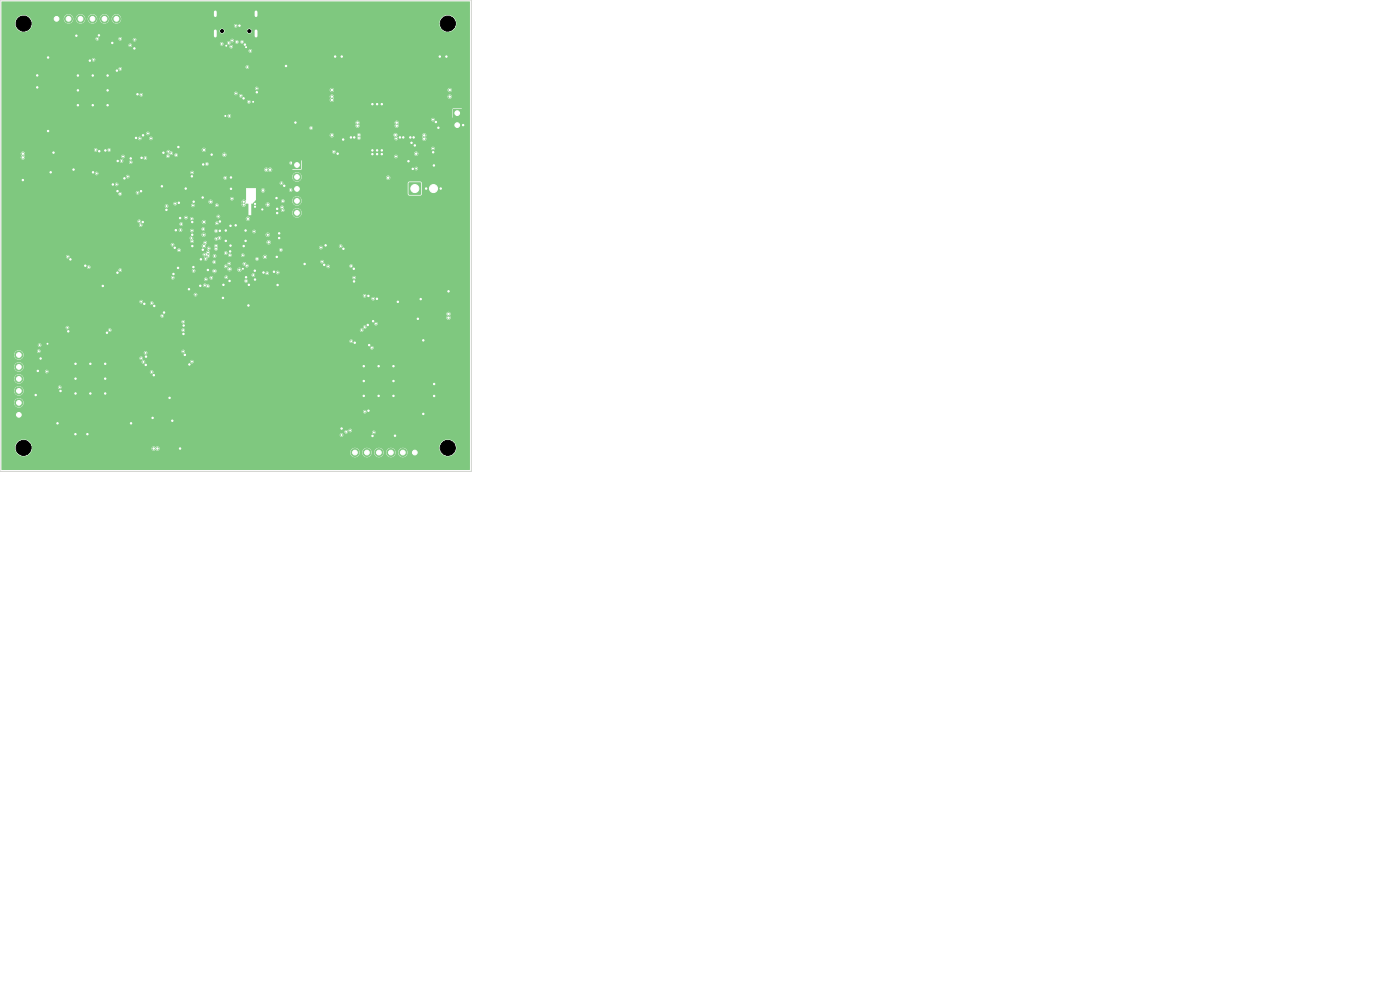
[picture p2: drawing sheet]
<svg xmlns="http://www.w3.org/2000/svg" width="297mm" height="210mm" viewBox="0 0 297 210" stroke-linecap="round" stroke-linejoin="round" font-family="sans-serif">
<path d="M3.1 87.2h1.8v1.7h-1.8z" fill="#7fc87f"/>
<g fill="#7fc87f" stroke="#7fc87f" stroke-width=".21">
<circle cx="4" cy="85.5" r=".85"/>
<circle cx="4" cy="82.9" r=".85"/>
<circle cx="4" cy="80.4" r=".85"/>
<circle cx="4" cy="77.8" r=".85"/>
<circle cx="4" cy="75.3" r=".85"/>
</g>
<path d="M86.7 38.7h2.6v2.6h-2.6z" fill="#7fc87f"/>
<circle cx="92" cy="40" r="1.35" fill="#7fc87f" stroke="#7fc87f" stroke-width=".21"/>
<path d="M96.2 23.2h1.6v1.7h-1.6z" fill="#7fc87f"/>
<circle cx="97" cy="26.5" r=".85" fill="#7fc87f" stroke="#7fc87f" stroke-width=".21"/>
<path d="M11.1 3.2h1.7v1.7h-1.7z" fill="#7fc87f"/>
<g fill="#7fc87f" stroke="#7fc87f" stroke-width=".21">
<circle cx="14.5" cy="4" r=".85"/>
<circle cx="17.1" cy="4" r=".85"/>
<circle cx="19.6" cy="4" r=".85"/>
<circle cx="22.2" cy="4" r=".85"/>
<circle cx="24.7" cy="4" r=".85"/>
</g>
<path d="M62.1 34.2h1.7v1.7h-1.7z" fill="#7fc87f"/>
<g fill="#7fc87f" stroke="#7fc87f" stroke-width=".21">
<circle cx="63" cy="37.5" r=".85"/>
<circle cx="63" cy="40.1" r=".85"/>
<circle cx="63" cy="42.6" r=".85"/>
<circle cx="63" cy="45.2" r=".85"/>
</g>
<path d="M45.7 2.5v.8M45.7 6.6v1.1M54.3 2.5v.8M54.3 6.6v1.1" fill="none" stroke="#7fc87f" stroke-width="1"/>
<path d="M87.1 95.2h1.8v1.7h-1.8z" fill="#7fc87f"/>
<g fill="#7fc87f" stroke="#7fc87f" stroke-width=".21">
<circle cx="85.5" cy="96" r=".85"/>
<circle cx="82.9" cy="96" r=".85"/>
<circle cx="80.4" cy="96" r=".85"/>
<circle cx="77.8" cy="96" r=".85"/>
<circle cx="75.3" cy="96" r=".85"/>
<circle cx="52" cy="9.5" r=".3"/>
<circle cx="19.2" cy="77.2" r=".3"/>
<circle cx="79" cy="92.5" r=".3"/>
<circle cx="88.7" cy="67.6" r=".3"/>
<circle cx="10.2" cy="27.8" r=".3"/>
<circle cx="78" cy="68.9" r=".3"/>
<circle cx="72.8" cy="29.6" r=".3"/>
<circle cx="42.6" cy="55" r=".3"/>
<circle cx="14.5" cy="70.3" r=".3"/>
<circle cx="80" cy="31.9" r=".3"/>
<circle cx="37.8" cy="31.2" r=".3"/>
<circle cx="81" cy="31.9" r=".3"/>
<circle cx="91.9" cy="32.3" r=".3"/>
<circle cx="84.4" cy="64" r=".3"/>
<circle cx="52.2" cy="10" r=".23"/>
<circle cx="55.9" cy="57.8" r=".3"/>
<circle cx="14.9" cy="55" r=".3"/>
<circle cx="25" cy="34.2" r=".3"/>
<circle cx="68.8" cy="56.2" r=".3"/>
<circle cx="94.7" cy="12" r=".3"/>
<circle cx="85.5" cy="29.2" r=".3"/>
<circle cx="19.7" cy="16" r=".3"/>
<circle cx="19.7" cy="22.3" r=".3"/>
<circle cx="21.8" cy="60.7" r=".3"/>
<circle cx="77.2" cy="77.7" r=".3"/>
<circle cx="28.5" cy="10.3" r=".3"/>
<circle cx="81" cy="32.7" r=".3"/>
<circle cx="27.8" cy="89.8" r=".3"/>
<circle cx="51.5" cy="57" r=".23"/>
<circle cx="86.7" cy="34.2" r=".3"/>
<circle cx="7.6" cy="83.8" r=".3"/>
<circle cx="7.9" cy="18.5" r=".3"/>
<circle cx="52.7" cy="64.8" r=".3"/>
<circle cx="83.5" cy="84" r=".3"/>
<circle cx="77.2" cy="84" r=".3"/>
<circle cx="58.1" cy="57.6" r=".3"/>
<circle cx="41.1" cy="42.8" r=".3"/>
<circle cx="16.5" cy="19.2" r=".3"/>
<circle cx="87.7" cy="29.2" r=".3"/>
<circle cx="75.1" cy="59.7" r=".3"/>
<circle cx="83.5" cy="80.8" r=".3"/>
<circle cx="79.2" cy="68.1" r=".3"/>
<circle cx="16.5" cy="16" r=".3"/>
<circle cx="92.1" cy="81.5" r=".3"/>
<circle cx="22.4" cy="31.9" r=".3"/>
<circle cx="98.3" cy="26.5" r=".3"/>
<circle cx="22.3" cy="80.3" r=".3"/>
<circle cx="22.8" cy="16" r=".3"/>
<circle cx="15.6" cy="36" r=".3"/>
<circle cx="83.8" cy="92.4" r=".3"/>
<circle cx="30.6" cy="64.5" r=".3"/>
<circle cx="83.5" cy="77.7" r=".3"/>
<circle cx="71.1" cy="12" r=".3"/>
<circle cx="46.6" cy="49" r=".3"/>
<circle cx="52.8" cy="60.4" r=".3"/>
<circle cx="41" cy="56.7" r=".3"/>
<circle cx="92.1" cy="84" r=".3"/>
<circle cx="52.1" cy="48.9" r=".3"/>
<circle cx="39.2" cy="75.3" r=".3"/>
<circle cx="47.9" cy="48.9" r=".3"/>
<circle cx="69.1" cy="52.1" r=".3"/>
<circle cx="53.7" cy="21.6" r=".22"/>
<circle cx="30.3" cy="47.1" r=".3"/>
<circle cx="23.9" cy="39.1" r=".3"/>
<circle cx="54.1" cy="43.9" r=".3"/>
<circle cx="78.2" cy="62.8" r=".3"/>
<circle cx="79" cy="31.9" r=".3"/>
<circle cx="49" cy="37.6" r=".3"/>
<circle cx="52.1" cy="51.1" r=".3"/>
<circle cx="58.8" cy="45.2" r=".3"/>
<circle cx="4.8" cy="38.2" r=".3"/>
<circle cx="37.9" cy="43" r=".3"/>
<circle cx="16" cy="77.2" r=".3"/>
<circle cx="37.8" cy="56.8" r=".3"/>
<circle cx="43" cy="41.9" r=".3"/>
<circle cx="84.8" cy="29.2" r=".3"/>
<circle cx="54.5" cy="19.6" r=".3"/>
<circle cx="30" cy="33.5" r=".3"/>
<circle cx="72.5" cy="90.9" r=".3"/>
<circle cx="18.1" cy="56.4" r=".3"/>
<circle cx="59.2" cy="50.5" r=".3"/>
<circle cx="22.8" cy="22.3" r=".3"/>
<circle cx="18.5" cy="92.1" r=".3"/>
<circle cx="46.6" cy="47" r=".3"/>
<circle cx="16.2" cy="7.6" r=".3"/>
<circle cx="58.8" cy="44.3" r=".3"/>
<circle cx="34.8" cy="66.3" r=".3"/>
<circle cx="26.4" cy="37.8" r=".3"/>
<circle cx="75.3" cy="72.7" r=".3"/>
<circle cx="38.2" cy="95.1" r=".3"/>
<circle cx="87" cy="29.2" r=".3"/>
<circle cx="48" cy="9.7" r=".22"/>
<circle cx="87.3" cy="30.3" r=".3"/>
<circle cx="58.7" cy="54.5" r=".3"/>
<circle cx="32.4" cy="88.7" r=".3"/>
<circle cx="77.2" cy="80.8" r=".3"/>
<circle cx="8.6" cy="76.1" r=".3"/>
<circle cx="40.7" cy="37.4" r=".3"/>
<circle cx="21.1" cy="32.1" r=".3"/>
<circle cx="52.2" cy="58.8" r=".3"/>
<circle cx="30.9" cy="77.4" r=".3"/>
<circle cx="28.9" cy="29.3" r=".3"/>
<circle cx="78.2" cy="87.1" r=".3"/>
<circle cx="89.8" cy="72.2" r=".3"/>
<circle cx="24.9" cy="57.8" r=".3"/>
<circle cx="22.3" cy="83.5" r=".3"/>
<circle cx="51.7" cy="20.9" r=".3"/>
<circle cx="50" cy="47.8" r=".3"/>
<circle cx="12.8" cy="82.9" r=".3"/>
<circle cx="10.7" cy="36.6" r=".3"/>
<circle cx="16" cy="92.1" r=".3"/>
<circle cx="54.1" cy="57.4" r=".3"/>
<circle cx="54.1" cy="59.3" r=".3"/>
<circle cx="38.9" cy="70.8" r=".3"/>
<circle cx="48.8" cy="53.3" r=".3"/>
<circle cx="80" cy="22.1" r=".3"/>
<circle cx="44.9" cy="32.8" r=".3"/>
<circle cx="39.4" cy="40" r=".3"/>
<circle cx="8" cy="78.7" r=".3"/>
<circle cx="40.8" cy="49.8" r=".3"/>
<circle cx="48.9" cy="52.1" r=".3"/>
<circle cx="36.6" cy="89.3" r=".3"/>
<circle cx="72.9" cy="52.8" r=".3"/>
<circle cx="48.9" cy="47.9" r=".3"/>
<circle cx="42.5" cy="60.6" r=".3"/>
<circle cx="80" cy="63.4" r=".3"/>
<circle cx="92" cy="35.1" r=".3"/>
<circle cx="80" cy="32.7" r=".3"/>
<circle cx="93.5" cy="40" r=".3"/>
<circle cx="95.1" cy="61.8" r=".3"/>
<circle cx="58.9" cy="60.5" r=".3"/>
<circle cx="40.8" cy="52.2" r=".3"/>
<circle cx="55.6" cy="44.4" r=".25"/>
<circle cx="80.3" cy="84" r=".3"/>
<circle cx="93" cy="27.1" r=".3"/>
<circle cx="47.3" cy="63.2" r=".3"/>
<circle cx="19.1" cy="12.9" r=".3"/>
<circle cx="43" cy="53" r=".3"/>
<circle cx="35.3" cy="44.5" r=".3"/>
<circle cx="44.1" cy="57.3" r=".3"/>
<circle cx="49" cy="40" r=".3"/>
<circle cx="39" cy="69.1" r=".3"/>
<circle cx="12.2" cy="89.8" r=".3"/>
<circle cx="47.9" cy="51.1" r=".3"/>
<circle cx="58.7" cy="42" r=".3"/>
<circle cx="74.4" cy="29.2" r=".3"/>
<circle cx="79" cy="22.1" r=".3"/>
<circle cx="71.6" cy="32.6" r=".3"/>
<circle cx="24.8" cy="15" r=".3"/>
<circle cx="34.7" cy="32.4" r=".3"/>
<circle cx="79" cy="32.7" r=".3"/>
<circle cx="72.5" cy="12" r=".3"/>
<circle cx="43.1" cy="34.9" r=".3"/>
<circle cx="89.8" cy="87.8" r=".3"/>
<circle cx="27.7" cy="33.6" r=".3"/>
<circle cx="47.8" cy="24.6" r=".22"/>
<circle cx="40.1" cy="61.4" r=".3"/>
<circle cx="75.1" cy="29.2" r=".3"/>
<circle cx="88" cy="30.9" r=".3"/>
<circle cx="90.4" cy="40" r=".3"/>
<circle cx="60.3" cy="39.4" r=".3"/>
<circle cx="87.6" cy="35.8" r=".3"/>
<circle cx="16" cy="80.3" r=".3"/>
<circle cx="7.9" cy="16" r=".3"/>
<circle cx="75.1" cy="57" r=".3"/>
<circle cx="89.3" cy="63.4" r=".3"/>
<circle cx="34.3" cy="39.5" r=".3"/>
<circle cx="48.7" cy="59.6" r=".3"/>
<circle cx="24.9" cy="40.5" r=".3"/>
<circle cx="22.3" cy="77.2" r=".3"/>
<circle cx="38.2" cy="46.3" r=".3"/>
<circle cx="93.3" cy="12" r=".3"/>
<circle cx="29.9" cy="40.6" r=".3"/>
<circle cx="23.8" cy="9.1" r=".3"/>
<circle cx="62.7" cy="26" r=".3"/>
<circle cx="10.1" cy="72.9" r=".22"/>
<circle cx="31" cy="75.6" r=".3"/>
<circle cx="47.4" cy="60.4" r=".3"/>
<circle cx="22.7" cy="70.6" r=".3"/>
<circle cx="16.5" cy="22.3" r=".3"/>
<circle cx="54.1" cy="43.2" r=".3"/>
<circle cx="36.8" cy="58.1" r=".3"/>
<circle cx="60.7" cy="14" r=".3"/>
<circle cx="16" cy="83.5" r=".3"/>
<circle cx="19.2" cy="83.5" r=".3"/>
<circle cx="21" cy="7.5" r=".3"/>
<circle cx="50.8" cy="5.4" r=".3"/>
<circle cx="10.2" cy="12.2" r=".3"/>
<circle cx="59.2" cy="49.5" r=".3"/>
<circle cx="19.7" cy="36.6" r=".3"/>
<circle cx="37.1" cy="52.6" r=".3"/>
<circle cx="40.8" cy="47.1" r=".3"/>
<circle cx="30.3" cy="28.7" r=".3"/>
<circle cx="11.3" cy="32.4" r=".3"/>
<circle cx="40.2" cy="77.3" r=".3"/>
<circle cx="81" cy="22.1" r=".3"/>
<circle cx="22.8" cy="19.2" r=".3"/>
<circle cx="32.7" cy="64.9" r=".3"/>
<circle cx="32.6" cy="79.6" r=".3"/>
<circle cx="51.7" cy="52.2" r=".3"/>
<circle cx="36" cy="84.4" r=".3"/>
<circle cx="37.3" cy="48.8" r=".3"/>
<circle cx="64.6" cy="56" r=".3"/>
<circle cx="78.3" cy="73.2" r=".3"/>
<circle cx="92.5" cy="25.9" r=".3"/>
<circle cx="29.2" cy="20" r=".3"/>
<circle cx="80.3" cy="77.7" r=".3"/>
<circle cx="23.3" cy="70" r=".22"/>
<circle cx="12.7" cy="82.2" r=".23"/>
<circle cx="47.9" cy="53.7" r=".22"/>
<circle cx="47.9" cy="56.5" r=".22"/>
<circle cx="43.2" cy="47.1" r=".3"/>
<circle cx="56.5" cy="36" r=".3"/>
<circle cx="95.1" cy="66.6" r=".3"/>
<circle cx="49.2" cy="42.2" r=".23"/>
<circle cx="57.3" cy="36" r=".3"/>
<circle cx="57" cy="51.4" r=".3"/>
<circle cx="52.6" cy="46.4" r=".3"/>
<circle cx="61.8" cy="34.6" r=".22"/>
<circle cx="47.6" cy="32.8" r=".3"/>
<circle cx="32.6" cy="95.1" r=".3"/>
<circle cx="56.2" cy="54.5" r=".3"/>
<circle cx="43.2" cy="31.8" r=".3"/>
<circle cx="70.4" cy="21.2" r=".3"/>
<circle cx="43.2" cy="52.2" r=".3"/>
<circle cx="70.4" cy="20.5" r=".3"/>
<circle cx="48.7" cy="57.1" r=".3"/>
<circle cx="75.8" cy="26.7" r=".27"/>
<circle cx="4.9" cy="32.6" r=".3"/>
<circle cx="82.3" cy="37.7" r=".3"/>
<circle cx="95.1" cy="67.4" r=".3"/>
<circle cx="55.8" cy="40.4" r=".3"/>
<circle cx="44.7" cy="42.8" r=".3"/>
<circle cx="75.8" cy="26" r=".27"/>
<circle cx="45.5" cy="57.5" r=".3"/>
<circle cx="70.4" cy="19.1" r=".3"/>
<circle cx="70.4" cy="28.7" r=".3"/>
<circle cx="4.8" cy="33.4" r=".3"/>
<circle cx="56.8" cy="43.4" r=".3"/>
<circle cx="33.4" cy="95.1" r=".3"/>
<circle cx="50" cy="19.8" r=".22"/>
<circle cx="66" cy="27.2" r=".22"/>
<circle cx="52.5" cy="14.2" r=".22"/>
<circle cx="43.2" cy="49.8" r=".3"/>
<circle cx="50.8" cy="57.2" r=".3"/>
<circle cx="56.8" cy="49.8" r=".3"/>
<circle cx="51.7" cy="43.4" r=".3"/>
<circle cx="44.1" cy="60.7" r=".22"/>
<circle cx="51.7" cy="42.8" r=".3"/>
<circle cx="8.2" cy="74.5" r=".22"/>
<circle cx="14.4" cy="54.5" r=".23"/>
<circle cx="44.1" cy="53.6" r=".22"/>
<circle cx="45.8" cy="52.1" r=".23"/>
<circle cx="78.9" cy="73.8" r=".22"/>
<circle cx="70.8" cy="32.2" r=".22"/>
<circle cx="76.1" cy="28.6" r=".23"/>
<circle cx="48" cy="58.8" r=".23"/>
<circle cx="58.9" cy="57.8" r=".22"/>
<circle cx="72.5" cy="92.3" r=".22"/>
<circle cx="69.6" cy="56.5" r=".23"/>
<circle cx="74.5" cy="72.4" r=".23"/>
<circle cx="74.5" cy="56.4" r=".22"/>
<circle cx="23.1" cy="31.8" r=".22"/>
<circle cx="24.7" cy="39.1" r=".23"/>
<circle cx="40.7" cy="46.4" r=".22"/>
<circle cx="38.3" cy="48.8" r=".22"/>
<circle cx="26.1" cy="33.2" r=".22"/>
<circle cx="27.1" cy="37.5" r=".23"/>
<circle cx="83.9" cy="28.6" r=".28"/>
<circle cx="90" cy="29.4" r=".3"/>
<circle cx="84.2" cy="26.7" r=".27"/>
<circle cx="95.4" cy="20.5" r=".3"/>
<circle cx="84.2" cy="26" r=".27"/>
<circle cx="88.3" cy="32.6" r=".3"/>
<circle cx="95.4" cy="19.1" r=".3"/>
<circle cx="90" cy="28.7" r=".3"/>
<circle cx="14.3" cy="69.5" r=".23"/>
<circle cx="48.8" cy="54.1" r=".22"/>
<circle cx="56.7" cy="58" r=".22"/>
<circle cx="31.4" cy="28.3" r=".22"/>
<circle cx="35.3" cy="43.7" r=".23"/>
<circle cx="35.7" cy="32.2" r=".22"/>
<circle cx="25.5" cy="8.2" r=".23"/>
<circle cx="79.8" cy="68.7" r=".22"/>
<circle cx="79.2" cy="63.4" r=".22"/>
<circle cx="77.4" cy="62.7" r=".22"/>
<circle cx="77.4" cy="69.4" r=".22"/>
<circle cx="75.1" cy="58.9" r=".22"/>
<circle cx="76.7" cy="70" r=".23"/>
<circle cx="73.4" cy="91.6" r=".23"/>
<circle cx="77.4" cy="87.3" r=".22"/>
<circle cx="72.3" cy="52.2" r=".23"/>
<circle cx="27.6" cy="9.6" r=".23"/>
<circle cx="32.2" cy="78.9" r=".22"/>
<circle cx="36.6" cy="58.9" r=".22"/>
<circle cx="32.2" cy="64.3" r=".23"/>
<circle cx="30.4" cy="76.8" r=".22"/>
<circle cx="30" cy="64" r=".22"/>
<circle cx="30" cy="76" r=".23"/>
<circle cx="34.4" cy="67" r=".23"/>
<circle cx="30.9" cy="74.9" r=".22"/>
<circle cx="27.7" cy="34.4" r=".22"/>
<circle cx="29.8" cy="47.8" r=".22"/>
<circle cx="43.1" cy="48.6" r=".22"/>
<circle cx="43.5" cy="51.5" r=".23"/>
<circle cx="43.7" cy="59.3" r=".22"/>
<circle cx="45.5" cy="54.3" r=".23"/>
<circle cx="51.5" cy="54.2" r=".23"/>
<circle cx="53.7" cy="58.4" r=".23"/>
<circle cx="88.3" cy="35.7" r=".23"/>
<circle cx="84.1" cy="29.4" r=".22"/>
<circle cx="51.1" cy="20.3" r=".23"/>
<circle cx="54.5" cy="18.8" r=".22"/>
<circle cx="25.5" cy="14.6" r=".22"/>
<circle cx="43.9" cy="34.8" r=".22"/>
<circle cx="20.6" cy="8.2" r=".22"/>
<circle cx="45.8" cy="49" r=".22"/>
<circle cx="30" cy="20.1" r=".22"/>
<circle cx="84" cy="33.2" r=".22"/>
<circle cx="76.1" cy="29.3" r=".23"/>
<circle cx="20.3" cy="31.8" r=".22"/>
<circle cx="20.5" cy="36.8" r=".22"/>
<circle cx="38.4" cy="47.5" r=".22"/>
<circle cx="46" cy="47.4" r=".22"/>
<circle cx="40.9" cy="43.6" r=".22"/>
<circle cx="46" cy="43.5" r=".23"/>
<circle cx="40.6" cy="50.5" r=".23"/>
<circle cx="38.9" cy="70" r=".22"/>
<circle cx="91.8" cy="31.5" r=".23"/>
<circle cx="91.8" cy="25.4" r=".22"/>
<circle cx="48.6" cy="24.6" r=".22"/>
<circle cx="52.8" cy="21.6" r=".22"/>
<circle cx="79.3" cy="91.7" r=".22"/>
<circle cx="68.1" cy="52.5" r=".23"/>
<circle cx="51.8" cy="56" r=".23"/>
<circle cx="61.7" cy="40.3" r=".22"/>
<circle cx="59.8" cy="44" r=".22"/>
<circle cx="52.4" cy="56.4" r=".23"/>
<circle cx="60" cy="44.6" r=".23"/>
<circle cx="53.9" cy="49.1" r=".22"/>
<circle cx="59.7" cy="38.9" r=".22"/>
<circle cx="60" cy="42.7" r=".23"/>
<circle cx="49.3" cy="8.6" r=".22"/>
<circle cx="50.2" cy="8.9" r=".22"/>
<circle cx="49" cy="9.9" r=".22"/>
<circle cx="51.3" cy="8.9" r=".22"/>
<circle cx="38.9" cy="74.6" r=".23"/>
<circle cx="43.6" cy="54.9" r=".22"/>
<circle cx="41.1" cy="57.5" r=".23"/>
<circle cx="45.9" cy="50.7" r=".22"/>
<circle cx="37.2" cy="43.2" r=".23"/>
<circle cx="39.5" cy="46.2" r=".23"/>
<circle cx="36.3" cy="32.5" r=".23"/>
<circle cx="28.5" cy="8.4" r=".22"/>
<circle cx="32" cy="29.4" r=".22"/>
<circle cx="40.7" cy="48.9" r=".23"/>
<circle cx="38" cy="53.1" r=".22"/>
<circle cx="40.7" cy="76.7" r=".22"/>
<circle cx="46.6" cy="50.5" r=".22"/>
<circle cx="43.5" cy="60.5" r=".22"/>
<circle cx="41.5" cy="62.5" r=".23"/>
<circle cx="40.8" cy="51.2" r=".23"/>
<circle cx="38.9" cy="68.3" r=".23"/>
<circle cx="44.3" cy="52.7" r=".23"/>
<circle cx="8.4" cy="73.2" r=".23"/>
<circle cx="18.8" cy="56.7" r=".23"/>
<circle cx="43.4" cy="54" r=".22"/>
<circle cx="44.2" cy="54.3" r=".23"/>
<circle cx="45.8" cy="52.8" r=".22"/>
<circle cx="45.4" cy="55.6" r=".22"/>
<circle cx="44.8" cy="58.9" r=".22"/>
<circle cx="9.9" cy="78.8" r=".22"/>
<circle cx="25.5" cy="57.3" r=".22"/>
<circle cx="52.2" cy="59.6" r=".23"/>
<circle cx="48.6" cy="55.9" r=".22"/>
<circle cx="68.3" cy="55.5" r=".22"/>
<circle cx="74.3" cy="91.3" r=".22"/>
<circle cx="59.6" cy="53" r=".22"/>
<circle cx="54.5" cy="54.9" r=".22"/>
<circle cx="46.3" cy="45.9" r=".22"/>
<circle cx="40.8" cy="36.6" r=".22"/>
<circle cx="47.8" cy="37.7" r=".23"/>
<circle cx="37.4" cy="32.9" r=".22"/>
<circle cx="30.8" cy="33.5" r=".23"/>
<circle cx="29.5" cy="47" r=".22"/>
<circle cx="29.2" cy="40.9" r=".23"/>
<circle cx="19.8" cy="12.7" r=".23"/>
<circle cx="35.6" cy="33.1" r=".22"/>
<circle cx="29.7" cy="29.4" r=".22"/>
<circle cx="36.6" cy="51.9" r=".23"/>
<circle cx="25.5" cy="41.1" r=".22"/>
<circle cx="25.8" cy="34.1" r=".23"/>
<circle cx="50" cy="5.5" r=".22"/>
<circle cx="47" cy="9.3" r=".22"/>
<circle cx="53.1" cy="10.8" r=".23"/>
<circle cx="48.5" cy="9.1" r=".22"/>
</g>
<path d="M.3 .3l99.4 .1v99.3h-99.4v-4.8h2.9a1.8 1.8 0 0 0 1.3 1.8 1.8 1.8 0 0 0 2.1-.8h67.7v.2a1.01 1.01 0 0 0 1.1 .9 1.01 1.01 0 0 0 .9-1.1h.5v.2a1.01 1.01 0 0 0 1.1 .9 1.01 1.01 0 0 0 .9-1.1h.6v.2a1.01 1.01 0 0 0 1.1 .9 1.01 1.01 0 0 0 .9-1.1h.5v.2a1.01 1.01 0 0 0 1.1 .9 1.01 1.01 0 0 0 .9-1.1h.6v.2a1.01 1.01 0 0 0 1.5 .8 1.01 1.01 0 0 0 0-1.8 1.01 1.01 0 0 0-1.5 .8h-.6v-.2a1.01 1.01 0 0 0-1.1-.7 1.01 1.01 0 0 0-.9 .9h-.5l-.1-.2a1.01 1.01 0 0 0-1-.7 1.01 1.01 0 0 0-.9 .9h-.6v-.2a1.01 1.01 0 0 0-1.1-.7 1.01 1.01 0 0 0-.9 .9h-.5v-.2a1.01 1.01 0 0 0-1.1-.7 1.01 1.01 0 0 0-.9 .9h-67.7l.2-.8h25.3v.1a.53 .53 0 0 0 1 .2 .45 .45 0 0 0 .6 .1 .45 .45 0 0 0 .1-.6h59.4v.2a1.8 1.8 0 0 0 2.7 1.4 1.8 1.8 0 0 0 0-3 1.8 1.8 0 0 0-2.7 1.4h-59.4a.58 .58 0 0 0-.9 0 .45 .45 0 0 0-.4-.2 .45 .45 0 0 0-.4 .4h-25.3v-.2a1.8 1.8 0 0 0-1.8-1.7 1.8 1.8 0 0 0-1.8 1.7h-2.9v-2.7l71.8 .1a.38 .38 0 0 0 .6 .3 .38 .38 0 0 0 0-.6 .38 .38 0 0 0-.6 .2h-71.8v-.6h72.8a.38 .38 0 0 0 .6 .3 .38 .38 0 0 0-.1-.6h.3l.1 .3 .3 .1h4.6a.38 .38 0 0 0 .5 .4 .38 .38 0 0 0 .2-.6 .38 .38 0 0 0-.7 .1l-4.5 .1a.38 .38 0 0 0 .1-.7 .38 .38 0 0 0-.6 .3h-.6l-.2 .3h-72.8v-4.3h76.7a.38 .38 0 0 0 .5 .4 .38 .38 0 0 0 .2-.6 .38 .38 0 0 0-.7 .1l-76.7 .1v-1.9h2.7a1.01 1.01 0 0 0 1.4 1 1.01 1.01 0 0 0 .3-1.7 1.01 1.01 0 0 0-1.7 .5v.2h-2.7v-2.6h2.7a1 1 0 0 0 1.4 1 1 1 0 0 0 .2-1.7l7.7 .1a.38 .38 0 0 0 .6 .3 .38 .38 0 0 0 0-.7 .38 .38 0 0 0-.6 .3l-7.8-.1a1.01 1.01 0 0 0-1.5 .8h-2.7v-2.5h2.7v.2a1.01 1.01 0 0 0 1.5 .7 1.01 1.01 0 0 0 0-1.7 1.01 1.01 0 0 0-1.5 .8h-2.7v-2.6h2.7v.2a1 1 0 0 0 1.4 .9h5.1l.1 .2 .3 .2 .3-.1 .1-.2h21.5a.38 .38 0 0 0 .5 .4 .38 .38 0 0 0 .1-.6 .38 .38 0 0 0-.6 .1l-21.5 .1v-.3a.38 .38 0 0 0-.4-.2 .38 .38 0 0 0-.4 .4l-5-.1a1.01 1.01 0 0 0 .1-1.7 1.01 1.01 0 0 0-1.6 .7h-2.7v-1h29.8v.3l.3 .2a.38 .38 0 0 0 .4-.5l9.5 .1a.38 .38 0 0 0 .6 .2 .38 .38 0 0 0 0-.6 .38 .38 0 0 0-.6 .3h-9.5l-.1-.2a.38 .38 0 0 0-.4-.1 .38 .38 0 0 0-.2 .3h-29.8v-1.5h2.7v.2a1.01 1.01 0 0 0 .7 .9 1.01 1.01 0 0 0 1.1-.4l24.8 .1a.38 .38 0 0 0 .6 .3 .38 .38 0 0 0 0-.6 .38 .38 0 0 0-.6 .2h-24.8a1 1 0 0 0-.3-1.4h3.3l.1 .2 .3 .2h22.3a.38 .38 0 0 0 .6 .3 .38 .38 0 0 0-.1-.7l7.5 .1a.38 .38 0 0 0 .6 .3 .38 .38 0 0 0 0-.7 .38 .38 0 0 0-.6 .3h-7.7l-.3 .3h-22a.38 .38 0 0 0-.1-.6 .38 .38 0 0 0-.6 .3l-3.3-.1a1.01 1.01 0 0 0-1.5 .8h-2.7v-1.5l78.2 .1a.38 .38 0 0 0 .6 .3 .38 .38 0 0 0 0-.6 .38 .38 0 0 0-.6 .2h-78.2v-.5l7.7 .1a.38 .38 0 0 0 .6 .2 .38 .38 0 0 0 0-.6 .38 .38 0 0 0-.6 .3h-7.7v-.9l73.8 .1a.38 .38 0 0 0 .6 .3 .38 .38 0 0 0 0-.6 .38 .38 0 0 0-.6 .2h-73.8v-2.3l22.6 .1a.38 .38 0 0 0 .4 .3 .38 .38 0 0 0 .4-.4h14.8l.2 .4a.38 .38 0 0 0 .5-.4l37.1 .1a.38 .38 0 0 0 .6 .3 .38 .38 0 0 0 0-.7 .38 .38 0 0 0-.6 .3h-37.1l-.3-.3h-.3l-.1 .3h-14.8l-.2-.3a.38 .38 0 0 0-.6 .3h-22.6v-.5l13.6 .1a.38 .38 0 0 0 .5 .3 .38 .38 0 0 0 .3-.5l62.3 .1a.38 .38 0 0 0 .6 .2 .38 .38 0 0 0 0-.6 .38 .38 0 0 0-.6 .3l-62.4-.1a.38 .38 0 0 0-.4-.2 .38 .38 0 0 0-.3 .4h-13.6v-1.3h38.2l.1 .3 .2 .1h40.6a.38 .38 0 0 0 .5 .4 .38 .38 0 0 0 .1-.6 .38 .38 0 0 0-.6 .1l-40.4 .1a.38 .38 0 0 0 .1-.6 .38 .38 0 0 0-.6 .2h-38.2v-1.3l33.7 .1a.38 .38 0 0 0 .6 .3 .38 .38 0 0 0 0-.6 .38 .38 0 0 0-.6 .2h-33.7v-.4h94.4v.2a.41 .41 0 0 1 0 .6 .48 .48 0 0 0 .7 .5 .48 .48 0 0 0 0-.9 .45 .45 0 0 0 0-.7 .45 .45 0 0 0-.7 .3h-94.4v-2.6h29.3l.1 .3 .2 .2 1.9-.1a.38 .38 0 0 0 .5 .4 .38 .38 0 0 0 .2-.6 .38 .38 0 0 0-.7 .1l-1.6 .1a.38 .38 0 0 0-.1-.6 .38 .38 0 0 0-.5 .2h-29.3v-.6l78.5 .1a.38 .38 0 0 0 .6 .3 .38 .38 0 0 0 0-.7 .38 .38 0 0 0-.6 .3h-78.5v-.8h40.8l.1 .2 .2 .2 .4-.2h35.2a.38 .38 0 0 0 .5 .4 .38 .38 0 0 0 .1-.6 .38 .38 0 0 0-.6 .1l-35.2 .1 .1-.3a.38 .38 0 0 0-.4-.3 .38 .38 0 0 0-.4 .4h-40.8v-2h42.8l.1 .3h.5a.42 .42 0 0 0 .5 .3 .42 .42 0 0 0 .2-.6 .42 .42 0 0 0-.6-.1 .38 .38 0 0 0-.4-.2 .38 .38 0 0 0-.3 .3h-42.8v-1.6h36v.2l.3 .2 6.7-.1 .1 .3 .2 .1 8.2 .1a.38 .38 0 0 0 .6 .2 .38 .38 0 0 0 0-.6 .38 .38 0 0 0-.6 .3h-7.9a.38 .38 0 0 0 0-.7 .38 .38 0 0 0-.6 .3h-6.4l.1-.3h7.5a.38 .38 0 0 0 .4 .4 .38 .38 0 0 0 .3-.5h2.4l.1 .3 .3 .1 .2-.1 .2-.2 26.4 .1a.38 .38 0 0 0 .5 .2 .38 .38 0 0 0 0-.6 .38 .38 0 0 0-.5 .3h-26.4l-.3-.5-.3 .1-.2 .3h-2.4l-.2-.2a.38 .38 0 0 0-.5 .3h-7.5l-.3-.4-.3 .1-.1 .3h-36v-.6h53.1a.38 .38 0 0 0 .5 .4 .38 .38 0 0 0 .1-.6 .38 .38 0 0 0-.6 .1l-53.1 .1v-1h24.8l.1 .2 .3 .2 .4-.3h14.8l.1 .3 .2 .1h.3l.2-.4h3.5v.2a.45 .45 0 0 0 .7 .3l10.6 .1a.38 .38 0 0 0 .5 .3 .38 .38 0 0 0 .2-.5l1.5 .1a.38 .38 0 0 0 .6 .2 .38 .38 0 0 0 0-.6 .38 .38 0 0 0-.6 .3l-1.5-.1a.38 .38 0 0 0-.4-.1 .38 .38 0 0 0-.3 .3h-10.6a.45 .45 0 0 0 .1-.8 .45 .45 0 0 0-.8 .3h-3.5l-.4-.3-.3 .1-.1 .2h-14.8l-.1-.4h22.4l.3 .5a.45 .45 0 0 0 .7-.3h1.1v.1a.45 .45 0 0 0 .7 .3 .45 .45 0 0 0 0-.8 .45 .45 0 0 0-.7 .4h-1.1l-.1-.2a.45 .45 0 0 0-.4-.4 .45 .45 0 0 0-.5 .4h-22.5a.38 .38 0 0 0-.6 .3h-24.8v-.7l18.2 .1a.38 .38 0 0 0 .5 .3 .38 .38 0 0 0 .1-.5l28.4 .1a.38 .38 0 0 0 .6 .2 .38 .38 0 0 0 0-.6 .38 .38 0 0 0-.6 .3l-28.5-.1a.38 .38 0 0 0-.5 .2h-18.2v-1.1h44.8v.3l.3 .2 2.8-.1 .2 .3 .3 .1 .3-.4h2.5l.1 .4h.3a.43 .43 0 0 0 .4 .4 .43 .43 0 0 0 .4-.2l16.6 .1a.38 .38 0 0 0 .4 .3 .38 .38 0 0 0 .3-.5l4.1 .1a.38 .38 0 0 0 .6 .3 .38 .38 0 0 0 0-.7 .38 .38 0 0 0-.6 .3h-4.1l-.4-.3-.3 .4h-16.6a.38 .38 0 0 0-.4-.5 .39 .39 0 0 0-.4-.4 .39 .39 0 0 0-.4 .3h-2.5v-.1a.38 .38 0 0 0-.4-.3 .38 .38 0 0 0-.4 .4h-2.5l.1-.4 22.2 .1a.38 .38 0 0 0 .5 .2 .38 .38 0 0 0 0-.6 .38 .38 0 0 0-.5 .3l-22.2-.1a.38 .38 0 0 0-.4-.2 .38 .38 0 0 0-.3 .3h-44.8v-1.1l13.7 .1a.38 .38 0 0 0 .6 .3 .38 .38 0 0 0 0-.7 .38 .38 0 0 0-.6 .3h-13.7v-.4l42.7 .1a.43 .43 0 0 0 .3 .3 .43 .43 0 0 0 .5-.2l.1 .4a.39 .39 0 0 0-.6 .1 .39 .39 0 0 0 .2 .5 .39 .39 0 0 0 .5-.3l10.2 .1a.38 .38 0 0 0 .5 .2 .38 .38 0 0 0 0-.6 .38 .38 0 0 0-.5 .3h-10.2v-.3h.3l.3-.3h.5a.38 .38 0 0 0 .5 .4 .38 .38 0 0 0 .2-.6h2.6l.3 .4a.37 .37 0 0 0 .4-.4h2l.1 .3 .3 .1 4.2-.1a.45 .45 0 0 0 .6 .5 .45 .45 0 0 0 .2-.7 .45 .45 0 0 0-.7 .1l-.1 .1h-4a.38 .38 0 0 0 0-.6 .38 .38 0 0 0-.6 .3h-2l-.3-.3h-.3l-.1 .3-2.6-.1a.38 .38 0 0 0-.7 .3h-.5l-.2-.4 .1-.3 3 .1a.38 .38 0 0 0 .6 .3 .38 .38 0 0 0 0-.6 .38 .38 0 0 0-.6 .2h-3l-.2-.5 .3-.4h.9v.3l.3 .2 .4-.2 13 .1a.38 .38 0 0 0 .6 .2 .38 .38 0 0 0 0-.6 .38 .38 0 0 0-.6 .3h-13l-.1-.5h21.6a.38 .38 0 0 0 .3 .4 .38 .38 0 0 0 .4-.3 .38 .38 0 0 0-.2-.4l3.7 .1a.38 .38 0 0 0 .6 .2 .38 .38 0 0 0 0-.6 .38 .38 0 0 0-.6 .3l-3.9-.1-.3 .4h-21.6a.42 .42 0 0 0 0-.6 .42 .42 0 0 0-.6 0 .42 .42 0 0 0 .1 .6l-.1 .2h-.9a.4 .4 0 0 0-.6-.2 .4 .4 0 0 0 .1 .7l-.3 .1v.5l-.2-.1a.38 .38 0 0 0-.6 .3h-42.7v-1l37.3 .1a.38 .38 0 0 0 .6 .3 .38 .38 0 0 0 0-.6 .38 .38 0 0 0-.6 .2h-37.3v-1.1h35.9l.1 .2 .3 .2 .3-.2h5.9a.49 .49 0 0 0 .7 .5 .49 .49 0 0 0 .1-.8l.3-.2v-.3h12.6a.45 .45 0 0 0 .6 .5 .45 .45 0 0 0 .2-.7 .45 .45 0 0 0-.7 .1l-.1 .1h-12.6a.41 .41 0 0 0-.6-.2 .41 .41 0 0 0-.1 .6l-.4 .4h-5.9a.38 .38 0 0 0-.2-.5 .38 .38 0 0 0-.5 .3h-35.9v-1.4h39.9l.3 .4a.42 .42 0 0 0 .1 .6 .42 .42 0 0 0 .6-.2 .42 .42 0 0 0-.3-.5l.1-.2h4.5l.1 .3 .2 .1 .4-.2a.42 .42 0 0 0 .7-.1 .42 .42 0 0 0-.2-.6 .42 .42 0 0 0-.6 .2 .38 .38 0 0 0-.6 .3h-4.5l-.1-.3a.38 .38 0 0 0-.4-.2 .38 .38 0 0 0-.3 .4h-39.9v-.8h42.4l.1 .4 .3 .1a.45 .45 0 0 0 .6-.5h12.6v.2a.45 .45 0 0 0 .7 .3 .45 .45 0 0 0 0-.8 .45 .45 0 0 0-.7 .3h-12.6l-.1-.1a.45 .45 0 0 0-.5-.3 .45 .45 0 0 0-.4 .4h-42.4v-.9h37.6l.1 .2 .2 .2 .5-.3 1.6 .1a.38 .38 0 0 0 .6 .2 .38 .38 0 0 0 0-.6 .38 .38 0 0 0-.6 .3h-1.6l-.1-.4h4.1l.3 .4 2.5 .1v.2l.3 .2 .3-.1 .1-.2h7.3a.38 .38 0 0 0 .5 .4 .38 .38 0 0 0 .2-.6 .38 .38 0 0 0-.6 .1l-7.4 .1v-.2a.38 .38 0 0 0-.4-.3 .38 .38 0 0 0-.3 .4l-2.2-.1a.38 .38 0 0 0 0-.6 .38 .38 0 0 0-.6 .2h-4.2a.38 .38 0 0 0-.6 .3h-37.6v-1.9h28.9v.3l.5 .2a.39 .39 0 0 0-.2 .5 .39 .39 0 0 0 .5 .2 .39 .39 0 0 0 .1-.6l8 .1a.38 .38 0 0 0 .6 .3 .38 .38 0 0 0 0-.7 .38 .38 0 0 0-.6 .3h-8l-.4-.2 .2-.3h12.9l.1 .4 .3 .2 .4-.3h2a.38 .38 0 0 0 .5 .4 .38 .38 0 0 0 .2-.6 .38 .38 0 0 0-.6 .1l-2.1 .1a.45 .45 0 0 0-.2-.6 .45 .45 0 0 0-.6 .3h-12.9l-.1-.3-.2-.1-.3 .1-.1 .2h-28.9v-.8h38.8l.1 .3 .2 .1 .9-.1a.38 .38 0 0 0 .4 .4 .38 .38 0 0 0 .3-.5h11.1v.2a.45 .45 0 0 0 .7 .3 .45 .45 0 0 0 0-.8 .45 .45 0 0 0-.7 .3h-11.1l-.1-.2a.38 .38 0 0 0-.6 .3h-.5l-.1-.5h6.2a.38 .38 0 0 0 .5 .4 .38 .38 0 0 0 .2-.6 .38 .38 0 0 0-.6 .1l-6.3 .1a.38 .38 0 0 0-.6 .2h-38.8v-2.4l34.7 .1a.38 .38 0 0 0 .5 .2 .38 .38 0 0 0 0-.6 .38 .38 0 0 0-.5 .3h-34.7v-.6h36.5l.1 .3 .2 .2h3.4a.38 .38 0 0 0 .5 .3 .38 .38 0 0 0 .3-.4l4.3 .1a.38 .38 0 0 0 .6 .3 .38 .38 0 0 0 0-.7 .38 .38 0 0 0-.6 .3h-4.3l-.1-.2a.38 .38 0 0 0-.4-.1 .38 .38 0 0 0-.3 .3h-3.1a.38 .38 0 0 0 0-.6 .38 .38 0 0 0-.6 .2h-36.5v-.4h43.9l.3 .5a.45 .45 0 0 0 .6-.5h6.1l.1 .4a.49 .49 0 0 0 .3 .7 .49 .49 0 0 0 .6-.6l.5 .1v2.3h.6v-.5h8.7a1.01 1.01 0 0 0 1.4 1 1.01 1.01 0 0 0 .3-1.7 1.01 1.01 0 0 0-1.7 .5v.2h-8.7v-1.2h6.2l.2 .4a.4 .4 0 0 0 .1 .6 .4 .4 0 0 0 .6-.2 .4 .4 0 0 0-.2-.5 .38 .38 0 0 0-.2-.6 .38 .38 0 0 0-.5 .3h-6.2v-.6h3v.2a.45 .45 0 0 0 .7 .3 .45 .45 0 0 0 0-.8 .45 .45 0 0 0-.7 .3h-3l.3-.1 .5-.6h5.5a.38 .38 0 0 0 .5 .4 .38 .38 0 0 0 .3-.5h1.6v.2a1.01 1.01 0 0 0 1.5 .8 1.01 1.01 0 0 0 0-1.7 1.01 1.01 0 0 0-1.5 .7h-1.6l-.4-.2-.4 .3h-5.5l.2-.2v-2.1h1v.2a.45 .45 0 0 0 .6 .3 .45 .45 0 0 0 .3-.5l5.1 .1a.38 .38 0 0 0 .6 .2 .38 .38 0 0 0 0-.6 .38 .38 0 0 0-.6 .3l-5.1-.1a.45 .45 0 0 0-.5-.3 .45 .45 0 0 0-.4 .4h-1v-.4h-2.1v2.6h-.1a.45 .45 0 0 0-.5-.1 .45 .45 0 0 0-.4 .3h-6.1v-.1a.45 .45 0 0 0-.5-.3 .45 .45 0 0 0-.4 .4h-43.9v-.6l48.5 .1a.38 .38 0 0 0 .6 .3 .38 .38 0 0 0 0-.7 .38 .38 0 0 0-.6 .3h-48.5v-1l24.8 .1a.38 .38 0 0 0 .6 .3 .38 .38 0 0 0 0-.7l3.1 .1a.38 .38 0 0 0 .6 .3 .38 .38 0 0 0 0-.6 .38 .38 0 0 0-.6 .2h-3.4l-.3 .3h-24.8v-2h24.1a.38 .38 0 0 0 .5 .4 .38 .38 0 0 0 .1-.7h34.3l.1 .3 .3 .1h.2l.2-.3h26.4v2.2l.2 .3 2.4 .1 .4-.4v-2.2l-.4-.4h-2.2l-.4 .4h-26.4l-.1-.2a.38 .38 0 0 0-.4-.2 .38 .38 0 0 0-.3 .3l-34.6-.1-.3 .4h-24.1v-1.7h26.4l.1 .3 .3 .1 .3-.1h20a.38 .38 0 0 0 .5 .4 .38 .38 0 0 0 .1-.7h14v.2a1.01 1.01 0 0 0 1 .9 1.01 1.01 0 0 0 1-.9h17.9v.2a.45 .45 0 0 0 .7 .3 .45 .45 0 0 0 0-.8 .45 .45 0 0 0-.7 .3h-17.9a1.01 1.01 0 0 0-.9-1.1 1.01 1.01 0 0 0-1.1 .9h-14.3l-.3 .3h-20a.38 .38 0 0 0-.2-.6 .38 .38 0 0 0-.5 .3h-26.4v-.6h19.8a.38 .38 0 0 0 .6 .3 .38 .38 0 0 0 .1-.5l19.6 .1a.38 .38 0 0 0 .6 .2 .38 .38 0 0 0 0-.6 .38 .38 0 0 0-.6 .3l-19.7-.1a.38 .38 0 0 0-.6 .3h-19.8v-.9h55.7v.2a.53 .53 0 0 0 1 .2 .48 .48 0 0 0 .7-.1 .48 .48 0 0 0-.2-.7 .48 .48 0 0 0-.7 .2 .45 .45 0 0 0-.4-.1 .45 .45 0 0 0-.4 .3h-55.7v-1.8h25.1l.2 .4 1.8-.1v.2l.3 .2h15.8a.38 .38 0 0 0 .6 .3 .38 .38 0 0 0 .1-.6h17.2l.1 .4 .5 .1v.9l.1 .1h1.8l.1-.3h23.9a.38 .38 0 0 0 .5 .4 .38 .38 0 0 0 .2-.6 .38 .38 0 0 0-.6 .1l-24 .1v-1.6l-.1-.1h-1.8l-.1 .2-.5 .1-.1 .2h-17.3a.38 .38 0 0 0-.6 .2h-15.5a.38 .38 0 0 0-.1-.6 .38 .38 0 0 0-.5 .3l-1.3-.1a.38 .38 0 0 0-.2-.5 .38 .38 0 0 0-.5 .3h-25.1v-1.6h4.1v.2a.58 .58 0 0 1 0 .8 .45 .45 0 0 0 .6 .3 .45 .45 0 0 0 .2-.6h20.5l.1 .2 .3 .2 4.4-.1a.38 .38 0 0 0 .4 .4 .38 .38 0 0 0 .2-.6 .38 .38 0 0 0-.6 .1l-4.2 .1 .2-.4 8.7 .1a.38 .38 0 0 0 .6 .2 .38 .38 0 0 0 0-.6 .38 .38 0 0 0-.6 .3l-8.8-.1a.38 .38 0 0 0-.4-.2 .38 .38 0 0 0-.3 .4h-20.5l-.1-.2a.46 .46 0 0 0 0-.8 .46 .46 0 0 0-.7 .3h-4.1v-.7h19.6l.3 .4a.37 .37 0 0 0 .5-.4h2.1v.2l.3 .2 12.2-.1 .2 .4h.4l.3 .4h.8a.38 .38 0 0 0 .4 .4 .38 .38 0 0 0 .3-.5h9.4l.1 .3 .3 .2 .4-.1h35.7a.38 .38 0 0 0 .5 .4 .38 .38 0 0 0 .2-.7 .38 .38 0 0 0-.6 .2l-35.8 .1a.45 .45 0 0 0-.1-.8 .45 .45 0 0 0-.7 .4h-9.4a.38 .38 0 0 0-.4-.3 .38 .38 0 0 0-.3 .4h-.5l.2-.3-.1-.3-.5-.1-.3-.4-.3 .1-.2 .2h-11.9l.1-.4h19.3l.1 .4 .3 .1h27.2l.1 .2 .3 .2 17-.1v.2a.45 .45 0 0 0 .7 .3 .45 .45 0 0 0 0-.8 .45 .45 0 0 0-.7 .3h-16.7a.38 .38 0 0 0-.1-.6 .38 .38 0 0 0-.6 .3h-26.9l.2-.4-.2-.3h48a.38 .38 0 0 0 .5 .4 .38 .38 0 0 0 .1-.7 .38 .38 0 0 0-.6 .2l-48 .1a.45 .45 0 0 0-.7 .2h-19.3l-.1-.2a.38 .38 0 0 0-.6 .3h-2.1l-.2-.3a.38 .38 0 0 0-.6 .3h-19.6v-2.5l29 .1a.38 .38 0 0 0 .4 .3 .38 .38 0 0 0 .3-.4l1.6 .1a.38 .38 0 0 0 .6 .3 .38 .38 0 0 0 0-.7 .38 .38 0 0 0-.6 .3h-1.6l-.1-.2a.38 .38 0 0 0-.6 .2h-29v-1h30.7l.1 .2 .2 .2 38.6-.1a.45 .45 0 0 0 .5 .6 .45 .45 0 0 0 .4-.6h5l.1 .3a.41 .41 0 0 0 0 .6 .41 .41 0 0 0 .6 0 .41 .41 0 0 0-.1-.6l.1-.3h7l.3 .5a.42 .42 0 0 0 0 .6 .42 .42 0 0 0 .7-.2 .42 .42 0 0 0-.3-.5l.1-.3h5.2l.2 .3a.49 .49 0 0 0 0 .7 .49 .49 0 0 0 .7 0l-.1-.6a.48 .48 0 0 0 0-.7 .48 .48 0 0 0-.8 .3h-5.2v-.2a.43 .43 0 0 0-.5-.3 .43 .43 0 0 0-.3 .4h-7l-.2-.3a.38 .38 0 0 0-.5 .3l-5-.1a.45 .45 0 0 0-.5-.3 .45 .45 0 0 0-.4 .4h-38.3a.38 .38 0 0 0 0-.6 .38 .38 0 0 0-.6 .3h-30.7v-1.2l65.3 .1a.38 .38 0 0 0 .6 .3 .38 .38 0 0 0 0-.7 .38 .38 0 0 0-.6 .3h-65.3v-1.1h75.1l.1 .3a.46 .46 0 0 0 .1 .7 .46 .46 0 0 0 .7-.3l-.1-.4 .1-.3h7.4l.1 .3a.46 .46 0 0 0 .1 .7 .46 .46 0 0 0 .6-.2v-.4a.46 .46 0 0 0-.1-.7 .46 .46 0 0 0-.6 .2l-.1 .1h-7.4l-.2-.3a.43 .43 0 0 0-.7 .3h-75.1v-.7l91.2 .1a.38 .38 0 0 0 .6 .3 .38 .38 0 0 0 0-.6 .38 .38 0 0 0-.6 .2h-91.2v-.7h48a.38 .38 0 0 0 .6 .3 .38 .38 0 0 0 0-.6 .38 .38 0 0 0-.6 .3h-48v-1.5h95.7v1.8l.1 .1h1.9v-1.9l-.1-.1h-1.8l-.1 .1h-95.7v-1.5h52.1a.38 .38 0 0 0 .5 .4 .38 .38 0 0 0 .2-.7 .38 .38 0 0 0-.7 .2l-52.1 .1v-1.5h29.3l.1 .2 .2 .2 .4-.2h20.4l.1 .2 .2 .2 .4-.3h18.5l.1 .4a.5 .5 0 0 0 .1 .7 .5 .5 0 0 0 .7-.1l-.1-.5 .2-.5h24a.45 .45 0 0 0 .6 .5 .45 .45 0 0 0 .2-.7 .45 .45 0 0 0-.7 .1l-.1 .1h-24a.45 .45 0 0 0-.5-.4 .45 .45 0 0 0-.5 .4h-18.4a.38 .38 0 0 0-.4-.5 .38 .38 0 0 0-.4 .4h-20.4l-.2-.5 19.6 .1a.38 .38 0 0 0 .5 .2 .38 .38 0 0 0 0-.6 .38 .38 0 0 0-.5 .3l-19.8-.1-.3 .4h-29.3v-1.4h53.8l.1 .3 .2 .1 15.5-.1 .2 .5a.45 .45 0 0 0 .5 0 .45 .45 0 0 0 .3-.5h24v.2a.45 .45 0 0 0 .7 .3 .45 .45 0 0 0 0-.8 .45 .45 0 0 0-.7 .3h-24.1a.45 .45 0 0 0-.4-.4 .45 .45 0 0 0-.5 .4h-15.1a.38 .38 0 0 0-.2-.6 .38 .38 0 0 0-.5 .3h-53.8v-4.1l24.8 .1a.38 .38 0 0 0 .6 .2 .38 .38 0 0 0 0-.6 .38 .38 0 0 0-.6 .3h-24.8v-.4l51.8 .1a.38 .38 0 0 0 .6 .3 .38 .38 0 0 0 0-.7 .38 .38 0 0 0-.6 .3h-51.8v-1.6l19.2 .1a.38 .38 0 0 0 .5 .3 .38 .38 0 0 0 0-.7 .38 .38 0 0 0-.5 .3h-19.2v-1.8h52.4a.38 .38 0 0 0 .6 .3 .38 .38 0 0 0 0-.6 .38 .38 0 0 0-.6 .3h-52.4v-1.2h26.9l.1 .2 .3 .2 .3-.1h20.8a.38 .38 0 0 0 .6 .3 .38 .38 0 0 0 0-.6 .38 .38 0 0 0-.6 .3h-20.8l.1-.4-.2-.2h18.9a.38 .38 0 0 0 .4 .4 .38 .38 0 0 0 .2-.6l.8 .1a.38 .38 0 0 0 .6 .2 .38 .38 0 0 0 0-.6 .38 .38 0 0 0-.6 .3l-.8-.1a.38 .38 0 0 0-.6 .3l-19.1-.1-.4 .4h-26.9v-1.4h20v.3l.3 .1 .3-.1 .1-.3h4.1a.38 .38 0 0 0 .3 .4 .38 .38 0 0 0 .5-.2h2.3v.3l.3 .1 .4-.2h20l.2 .3h.8a.38 .38 0 0 0 .4 .4 .38 .38 0 0 0 .3-.4h.4a.38 .38 0 0 0 .6 .3 .38 .38 0 0 0 0-.6 .38 .38 0 0 0-.6 .3h-.4l-.1-.3a.38 .38 0 0 0-.6 .3h-.4l.1-.5a.38 .38 0 0 0-.4-.2 .38 .38 0 0 0-.3 .4h-20l-.1-.4a.38 .38 0 0 0-.4-.1 .38 .38 0 0 0-.2 .3l-2.3-.1a.38 .38 0 0 0-.3-.4 .38 .38 0 0 0-.5 .3h-4.1l-.1-.3a.38 .38 0 0 0-.6 .3h-20v-3.3h2.9v.2a1.8 1.8 0 0 0 2.7 1.4h40.7v.2a.53 .53 0 0 0 .6 .4 .53 .53 0 0 0 .4-.6h4.8v.2a.53 .53 0 0 0 .8 .4 .53 .53 0 0 0 0-.9 .53 .53 0 0 0-.8 .3h-4.8a.53 .53 0 0 0-.5-.4 .53 .53 0 0 0-.5 .4h-40.7l.6-.5 .3-.6 42.8 .1a.38 .38 0 0 0 .6 .3 .38 .38 0 0 0 0-.7 .38 .38 0 0 0-.6 .3h-42.8a1.78 1.78 0 0 0-.4-1.5h7.1v.2a1.01 1.01 0 0 0 1.1 .9 1.01 1.01 0 0 0 .9-1.1h.6v.2a1.01 1.01 0 0 0 1.1 .9 1.01 1.01 0 0 0 .9-1.1h.5v.2a1.01 1.01 0 0 0 1.1 .9 1.01 1.01 0 0 0 .9-1.1h.6v.2a1.01 1.01 0 0 0 1.1 .9 1.01 1.01 0 0 0 .9-1.1h.5v.2a1 1 0 0 0 1.5 .8h68v.2a1.8 1.8 0 0 0 2.7 1.4 1.8 1.8 0 0 0 0-3 1.8 1.8 0 0 0-2.7 1.4h-68l.1-.1a1.01 1.01 0 0 0-.1-1.7 1.01 1.01 0 0 0-1.5 .8h-.5l-.1-.2a1.01 1.01 0 0 0-1-.7 1.01 1.01 0 0 0-.9 .9h-.6v-.2a1.01 1.01 0 0 0-1.1-.7 1.01 1.01 0 0 0-.9 .9h-.5l-.1-.2a1.01 1.01 0 0 0-1-.7 1.01 1.01 0 0 0-.9 .9h-.6v-.2a1.01 1.01 0 0 0-1.1-.7 1.01 1.01 0 0 0-.9 .9l-7.1-.1a1.81 1.81 0 0 0-2-.5 1.81 1.81 0 0 0-1.2 1.6h-2.9z" fill="#7fc87f"/>
<path d="M0 0h100v100h-100z" fill="none" stroke="#d0d2cd" stroke-width=".21"/>
<g fill="#fff" stroke="#fff" stroke-width=".21">
<circle cx="52" cy="9.5" r=".15"/>
<circle cx="19.2" cy="77.2" r=".15"/>
<circle cx="79" cy="92.5" r=".15"/>
<circle cx="88.6" cy="67.6" r=".15"/>
<circle cx="10.2" cy="27.8" r=".15"/>
<circle cx="78" cy="68.9" r=".15"/>
<circle cx="72.8" cy="29.6" r=".15"/>
<circle cx="42.6" cy="55" r=".15"/>
<circle cx="14.5" cy="70.3" r=".15"/>
<circle cx="80" cy="31.9" r=".15"/>
<circle cx="37.8" cy="31.2" r=".15"/>
<circle cx="81" cy="31.9" r=".15"/>
<circle cx="91.9" cy="32.3" r=".15"/>
<circle cx="84.4" cy="64" r=".15"/>
<circle cx="52.2" cy="10" r=".1"/>
<circle cx="55.9" cy="57.8" r=".15"/>
<circle cx="14.9" cy="55" r=".15"/>
<circle cx="25" cy="34.2" r=".15"/>
<circle cx="68.8" cy="56.2" r=".15"/>
<circle cx="94.7" cy="12" r=".15"/>
<circle cx="85.5" cy="29.2" r=".15"/>
<circle cx="19.7" cy="16" r=".15"/>
<circle cx="19.7" cy="22.3" r=".15"/>
<circle cx="21.8" cy="60.7" r=".15"/>
<circle cx="77.2" cy="77.7" r=".15"/>
<circle cx="28.5" cy="10.3" r=".15"/>
<circle cx="81" cy="32.7" r=".15"/>
<circle cx="27.8" cy="89.8" r=".15"/>
<circle cx="51.5" cy="57" r=".1"/>
<circle cx="86.6" cy="34.2" r=".15"/>
<circle cx="7.6" cy="83.8" r=".15"/>
<circle cx="7.9" cy="18.5" r=".15"/>
<circle cx="52.7" cy="64.8" r=".15"/>
<circle cx="83.5" cy="84" r=".15"/>
<circle cx="77.2" cy="84" r=".15"/>
<circle cx="58.1" cy="57.6" r=".15"/>
<circle cx="41.1" cy="42.8" r=".15"/>
<circle cx="16.5" cy="19.2" r=".15"/>
<circle cx="87.8" cy="29.1" r=".15"/>
<circle cx="75.1" cy="59.7" r=".15"/>
<circle cx="83.5" cy="80.8" r=".15"/>
<circle cx="79.2" cy="68.1" r=".15"/>
<circle cx="16.5" cy="16" r=".15"/>
<circle cx="92.1" cy="81.5" r=".15"/>
<circle cx="22.4" cy="31.9" r=".15"/>
<circle cx="98.2" cy="26.5" r=".15"/>
<circle cx="22.3" cy="80.3" r=".15"/>
<circle cx="22.8" cy="16" r=".15"/>
<circle cx="15.6" cy="36" r=".15"/>
<circle cx="83.8" cy="92.4" r=".15"/>
<circle cx="30.6" cy="64.5" r=".15"/>
<circle cx="83.5" cy="77.7" r=".15"/>
<circle cx="71.1" cy="12" r=".15"/>
<circle cx="46.6" cy="49" r=".15"/>
<circle cx="52.8" cy="60.4" r=".15"/>
<circle cx="41" cy="56.7" r=".15"/>
<circle cx="92.1" cy="84" r=".15"/>
<circle cx="52.1" cy="48.9" r=".15"/>
<circle cx="39.2" cy="75.3" r=".15"/>
<circle cx="47.9" cy="48.9" r=".15"/>
<circle cx="69.1" cy="52.1" r=".15"/>
<circle cx="53.7" cy="21.6" r=".1"/>
<circle cx="30.3" cy="47.1" r=".15"/>
<circle cx="23.9" cy="39.1" r=".15"/>
<circle cx="54.1" cy="43.9" r=".12"/>
<circle cx="78.2" cy="62.8" r=".15"/>
<circle cx="79" cy="31.9" r=".15"/>
<circle cx="49" cy="37.6" r=".15"/>
<circle cx="52.1" cy="51.1" r=".15"/>
<circle cx="58.8" cy="45.2" r=".15"/>
<circle cx="4.8" cy="38.2" r=".15"/>
<circle cx="37.9" cy="43" r=".15"/>
<circle cx="16" cy="77.2" r=".15"/>
<circle cx="37.8" cy="56.8" r=".15"/>
<circle cx="43" cy="41.9" r=".15"/>
<circle cx="84.9" cy="29.1" r=".15"/>
<circle cx="54.5" cy="19.6" r=".15"/>
<circle cx="30" cy="33.5" r=".15"/>
<circle cx="72.5" cy="90.9" r=".15"/>
<circle cx="18.1" cy="56.4" r=".15"/>
<circle cx="59.2" cy="50.5" r=".15"/>
<circle cx="22.8" cy="22.3" r=".15"/>
<circle cx="18.5" cy="92.1" r=".15"/>
<circle cx="46.6" cy="47" r=".15"/>
<circle cx="16.2" cy="7.6" r=".15"/>
<circle cx="58.8" cy="44.3" r=".15"/>
<circle cx="34.8" cy="66.3" r=".15"/>
<circle cx="26.4" cy="37.8" r=".15"/>
<circle cx="75.3" cy="72.7" r=".15"/>
<circle cx="38.2" cy="95.2" r=".15"/>
<circle cx="87" cy="29.1" r=".15"/>
<circle cx="48" cy="9.7" r=".1"/>
<circle cx="87.3" cy="30.3" r=".15"/>
<circle cx="58.7" cy="54.5" r=".15"/>
<circle cx="32.4" cy="88.6" r=".15"/>
<circle cx="77.2" cy="80.8" r=".15"/>
<circle cx="8.6" cy="76.1" r=".15"/>
<circle cx="40.7" cy="37.4" r=".15"/>
<circle cx="21.1" cy="32.1" r=".15"/>
<circle cx="52.2" cy="58.8" r=".15"/>
<circle cx="30.9" cy="77.4" r=".15"/>
<circle cx="28.9" cy="29.3" r=".15"/>
<circle cx="78.2" cy="87.1" r=".15"/>
<circle cx="89.8" cy="72.2" r=".15"/>
<circle cx="24.9" cy="57.8" r=".15"/>
<circle cx="22.3" cy="83.5" r=".15"/>
<circle cx="51.7" cy="20.9" r=".15"/>
<circle cx="50" cy="47.8" r=".15"/>
<circle cx="12.8" cy="82.9" r=".15"/>
<circle cx="10.7" cy="36.5" r=".15"/>
<circle cx="16" cy="92.1" r=".15"/>
<circle cx="54.1" cy="57.4" r=".15"/>
<circle cx="54.1" cy="59.3" r=".15"/>
<circle cx="38.9" cy="70.8" r=".15"/>
<circle cx="48.8" cy="53.3" r=".15"/>
<circle cx="80" cy="22.1" r=".15"/>
<circle cx="44.9" cy="32.8" r=".15"/>
<circle cx="39.4" cy="40" r=".15"/>
<circle cx="8" cy="78.7" r=".15"/>
<circle cx="40.8" cy="49.8" r=".15"/>
<circle cx="48.9" cy="52.1" r=".15"/>
<circle cx="36.6" cy="89.2" r=".15"/>
<circle cx="72.9" cy="52.8" r=".15"/>
<circle cx="48.9" cy="47.9" r=".15"/>
<circle cx="42.5" cy="60.6" r=".15"/>
<circle cx="80" cy="63.4" r=".15"/>
<circle cx="92.1" cy="35.1" r=".15"/>
<circle cx="80" cy="32.7" r=".15"/>
<circle cx="93.5" cy="40" r=".15"/>
<circle cx="95.2" cy="61.8" r=".15"/>
<circle cx="58.9" cy="60.5" r=".15"/>
<circle cx="40.8" cy="52.2" r=".15"/>
<circle cx="55.6" cy="44.4" r=".13"/>
<circle cx="80.3" cy="84" r=".15"/>
<circle cx="93" cy="27.1" r=".15"/>
<circle cx="47.3" cy="63.2" r=".15"/>
<circle cx="19.1" cy="12.9" r=".15"/>
<circle cx="43" cy="53" r=".15"/>
<circle cx="35.3" cy="44.5" r=".15"/>
<circle cx="44.1" cy="57.3" r=".15"/>
<circle cx="49" cy="40.1" r=".15"/>
<circle cx="39" cy="69.1" r=".15"/>
<circle cx="12.2" cy="89.8" r=".15"/>
<circle cx="47.9" cy="51.1" r=".15"/>
<circle cx="58.7" cy="42" r=".15"/>
<circle cx="74.5" cy="29.1" r=".15"/>
<circle cx="79" cy="22.1" r=".15"/>
<circle cx="71.6" cy="32.6" r=".15"/>
<circle cx="24.8" cy="15" r=".15"/>
<circle cx="34.7" cy="32.4" r=".15"/>
<circle cx="79" cy="32.7" r=".15"/>
<circle cx="72.5" cy="12" r=".15"/>
<circle cx="43.1" cy="34.9" r=".15"/>
<circle cx="89.8" cy="87.8" r=".15"/>
<circle cx="27.7" cy="33.6" r=".15"/>
<circle cx="47.8" cy="24.6" r=".1"/>
<circle cx="40.1" cy="61.4" r=".15"/>
<circle cx="75.2" cy="29.1" r=".15"/>
<circle cx="88" cy="30.8" r=".15"/>
<circle cx="90.4" cy="40" r=".15"/>
<circle cx="60.3" cy="39.4" r=".15"/>
<circle cx="87.6" cy="35.8" r=".15"/>
<circle cx="16" cy="80.3" r=".15"/>
<circle cx="7.9" cy="16" r=".15"/>
<circle cx="75.1" cy="57" r=".15"/>
<circle cx="89.2" cy="63.5" r=".15"/>
<circle cx="34.3" cy="39.5" r=".15"/>
<circle cx="48.7" cy="59.6" r=".15"/>
<circle cx="24.9" cy="40.5" r=".15"/>
<circle cx="22.3" cy="77.2" r=".15"/>
<circle cx="38.2" cy="46.3" r=".15"/>
<circle cx="93.3" cy="12" r=".15"/>
<circle cx="29.9" cy="40.6" r=".15"/>
<circle cx="23.8" cy="9.1" r=".15"/>
<circle cx="62.7" cy="26" r=".15"/>
<circle cx="10.1" cy="72.9" r=".1"/>
<circle cx="31" cy="75.6" r=".15"/>
<circle cx="47.4" cy="60.4" r=".15"/>
<circle cx="22.7" cy="70.6" r=".15"/>
<circle cx="16.5" cy="22.3" r=".15"/>
<circle cx="54.1" cy="43.2" r=".13"/>
<circle cx="36.8" cy="58.1" r=".15"/>
<circle cx="60.7" cy="14" r=".15"/>
<circle cx="16" cy="83.5" r=".15"/>
<circle cx="19.2" cy="83.5" r=".15"/>
<circle cx="21" cy="7.5" r=".15"/>
<circle cx="50.8" cy="5.4" r=".15"/>
<circle cx="10.2" cy="12.2" r=".15"/>
<circle cx="59.2" cy="49.5" r=".15"/>
<circle cx="19.7" cy="36.6" r=".15"/>
<circle cx="37.1" cy="52.6" r=".15"/>
<circle cx="40.8" cy="47.1" r=".15"/>
<circle cx="30.3" cy="28.7" r=".15"/>
<circle cx="11.3" cy="32.4" r=".15"/>
<circle cx="40.2" cy="77.3" r=".15"/>
<circle cx="81" cy="22.1" r=".15"/>
<circle cx="22.8" cy="19.2" r=".15"/>
<circle cx="32.7" cy="64.9" r=".15"/>
<circle cx="32.6" cy="79.6" r=".15"/>
<circle cx="51.7" cy="52.2" r=".15"/>
<circle cx="36" cy="84.4" r=".15"/>
<circle cx="37.3" cy="48.8" r=".15"/>
<circle cx="64.6" cy="56" r=".15"/>
<circle cx="78.3" cy="73.2" r=".15"/>
<circle cx="92.5" cy="25.9" r=".15"/>
<circle cx="29.2" cy="20" r=".15"/>
<circle cx="80.3" cy="77.7" r=".15"/>
<circle cx="23.3" cy="70" r=".1"/>
<circle cx="12.7" cy="82.2" r=".1"/>
<circle cx="47.9" cy="53.7" r=".1"/>
<circle cx="47.9" cy="56.5" r=".1"/>
<circle cx="43.2" cy="47.1" r=".15"/>
<circle cx="56.5" cy="36" r=".15"/>
<circle cx="95.2" cy="66.6" r=".15"/>
<circle cx="49.2" cy="42.1" r=".1"/>
<circle cx="57.3" cy="36" r=".15"/>
<circle cx="57" cy="51.4" r=".15"/>
<circle cx="52.6" cy="46.4" r=".15"/>
<circle cx="61.8" cy="34.6" r=".1"/>
<circle cx="47.6" cy="32.8" r=".15"/>
<circle cx="32.6" cy="95.2" r=".15"/>
<circle cx="56.2" cy="54.5" r=".15"/>
<circle cx="43.2" cy="31.8" r=".15"/>
<circle cx="70.4" cy="21.2" r=".15"/>
<circle cx="43.2" cy="52.2" r=".15"/>
<circle cx="70.4" cy="20.5" r=".15"/>
<circle cx="48.7" cy="57.1" r=".15"/>
<circle cx="75.8" cy="26.7" r=".15"/>
<circle cx="4.8" cy="32.6" r=".15"/>
<circle cx="82.3" cy="37.7" r=".15"/>
<circle cx="95.2" cy="67.4" r=".15"/>
<circle cx="55.8" cy="40.4" r=".15"/>
<circle cx="44.7" cy="42.8" r=".15"/>
<circle cx="75.8" cy="26" r=".15"/>
<circle cx="45.5" cy="57.5" r=".15"/>
<circle cx="70.4" cy="19.1" r=".15"/>
<circle cx="70.4" cy="28.7" r=".15"/>
<circle cx="4.8" cy="33.4" r=".15"/>
<circle cx="56.8" cy="43.4" r=".15"/>
<circle cx="33.4" cy="95.2" r=".15"/>
<circle cx="50" cy="19.8" r=".1"/>
<circle cx="66" cy="27.2" r=".1"/>
<circle cx="52.5" cy="14.2" r=".1"/>
<circle cx="43.2" cy="49.8" r=".12"/>
<circle cx="50.8" cy="57.2" r=".13"/>
<circle cx="56.8" cy="49.8" r=".12"/>
<circle cx="51.7" cy="43.4" r=".12"/>
<circle cx="44.1" cy="60.7" r=".1"/>
<circle cx="51.7" cy="42.8" r=".12"/>
<circle cx="8.2" cy="74.5" r=".1"/>
<circle cx="14.4" cy="54.5" r=".1"/>
<circle cx="44.1" cy="53.6" r=".1"/>
<circle cx="45.8" cy="52.1" r=".1"/>
<circle cx="78.9" cy="73.8" r=".1"/>
<circle cx="70.8" cy="32.2" r=".1"/>
<circle cx="76.1" cy="28.6" r=".1"/>
<circle cx="48" cy="58.8" r=".1"/>
<circle cx="58.9" cy="57.8" r=".1"/>
<circle cx="72.5" cy="92.3" r=".1"/>
<circle cx="69.6" cy="56.5" r=".1"/>
<circle cx="74.5" cy="72.4" r=".1"/>
<circle cx="74.5" cy="56.4" r=".1"/>
<circle cx="23.1" cy="31.8" r=".1"/>
<circle cx="24.7" cy="39.1" r=".1"/>
<circle cx="40.7" cy="46.4" r=".1"/>
<circle cx="38.3" cy="48.8" r=".1"/>
<circle cx="26.1" cy="33.2" r=".1"/>
<circle cx="27.1" cy="37.5" r=".1"/>
<circle cx="83.9" cy="28.6" r=".15"/>
<circle cx="90" cy="29.4" r=".15"/>
<circle cx="84.2" cy="26.7" r=".15"/>
<circle cx="95.4" cy="20.5" r=".15"/>
<circle cx="84.2" cy="26" r=".15"/>
<circle cx="88.3" cy="32.6" r=".15"/>
<circle cx="95.4" cy="19.1" r=".15"/>
<circle cx="90" cy="28.7" r=".15"/>
<circle cx="14.3" cy="69.5" r=".1"/>
<circle cx="48.8" cy="54.1" r=".1"/>
<circle cx="56.7" cy="58" r=".1"/>
<circle cx="31.4" cy="28.3" r=".1"/>
<circle cx="35.3" cy="43.7" r=".1"/>
<circle cx="35.7" cy="32.2" r=".1"/>
<circle cx="25.5" cy="8.2" r=".1"/>
<circle cx="79.8" cy="68.7" r=".1"/>
<circle cx="79.2" cy="63.4" r=".1"/>
<circle cx="77.4" cy="62.7" r=".1"/>
<circle cx="77.4" cy="69.4" r=".1"/>
<circle cx="75.1" cy="58.9" r=".1"/>
<circle cx="76.7" cy="70" r=".1"/>
<circle cx="73.4" cy="91.6" r=".1"/>
<circle cx="77.4" cy="87.3" r=".1"/>
<circle cx="72.3" cy="52.2" r=".1"/>
<circle cx="27.6" cy="9.6" r=".1"/>
<circle cx="32.2" cy="78.9" r=".1"/>
<circle cx="36.6" cy="58.9" r=".1"/>
<circle cx="32.2" cy="64.3" r=".1"/>
<circle cx="30.4" cy="76.8" r=".1"/>
<circle cx="30" cy="64" r=".1"/>
<circle cx="30" cy="76" r=".1"/>
<circle cx="34.4" cy="67" r=".1"/>
<circle cx="30.9" cy="74.9" r=".1"/>
<circle cx="27.7" cy="34.4" r=".1"/>
<circle cx="29.8" cy="47.8" r=".1"/>
<circle cx="43.1" cy="48.6" r=".1"/>
<circle cx="43.5" cy="51.5" r=".1"/>
<circle cx="43.7" cy="59.3" r=".1"/>
<circle cx="45.5" cy="54.3" r=".1"/>
<circle cx="51.5" cy="54.2" r=".1"/>
<circle cx="53.7" cy="58.4" r=".1"/>
<circle cx="88.3" cy="35.7" r=".1"/>
<circle cx="84.1" cy="29.4" r=".1"/>
<circle cx="51.1" cy="20.3" r=".1"/>
<circle cx="54.5" cy="18.8" r=".1"/>
<circle cx="25.5" cy="14.6" r=".1"/>
<circle cx="43.9" cy="34.8" r=".1"/>
<circle cx="20.6" cy="8.2" r=".1"/>
<circle cx="45.8" cy="49" r=".1"/>
<circle cx="30" cy="20.1" r=".1"/>
<circle cx="84" cy="33.2" r=".1"/>
<circle cx="76.1" cy="29.3" r=".1"/>
<circle cx="20.3" cy="31.8" r=".1"/>
<circle cx="20.5" cy="36.8" r=".1"/>
<circle cx="38.4" cy="47.5" r=".1"/>
<circle cx="46" cy="47.4" r=".1"/>
<circle cx="40.9" cy="43.6" r=".1"/>
<circle cx="46" cy="43.5" r=".1"/>
<circle cx="40.6" cy="50.5" r=".1"/>
<circle cx="38.9" cy="70" r=".1"/>
<circle cx="91.8" cy="31.5" r=".1"/>
<circle cx="91.8" cy="25.4" r=".1"/>
<circle cx="48.7" cy="24.6" r=".1"/>
<circle cx="52.8" cy="21.6" r=".1"/>
<circle cx="79.3" cy="91.7" r=".1"/>
<circle cx="68.1" cy="52.5" r=".1"/>
<circle cx="51.8" cy="56" r=".1"/>
<circle cx="61.7" cy="40.3" r=".1"/>
<circle cx="59.8" cy="44" r=".1"/>
<circle cx="52.4" cy="56.4" r=".1"/>
<circle cx="60" cy="44.6" r=".1"/>
<circle cx="53.9" cy="49.1" r=".1"/>
<circle cx="59.7" cy="38.9" r=".1"/>
<circle cx="60" cy="42.7" r=".1"/>
<circle cx="49.2" cy="8.6" r=".1"/>
<circle cx="50.2" cy="8.9" r=".1"/>
<circle cx="49.1" cy="9.9" r=".1"/>
<circle cx="51.4" cy="8.9" r=".1"/>
<circle cx="38.9" cy="74.6" r=".1"/>
<circle cx="43.6" cy="54.9" r=".1"/>
<circle cx="41.1" cy="57.5" r=".1"/>
<circle cx="45.9" cy="50.7" r=".1"/>
<circle cx="37.2" cy="43.2" r=".1"/>
<circle cx="39.5" cy="46.2" r=".1"/>
<circle cx="36.3" cy="32.5" r=".1"/>
<circle cx="28.5" cy="8.4" r=".1"/>
<circle cx="32" cy="29.4" r=".1"/>
<circle cx="40.7" cy="48.9" r=".1"/>
<circle cx="38" cy="53.1" r=".1"/>
<circle cx="40.7" cy="76.7" r=".1"/>
<circle cx="46.6" cy="50.5" r=".1"/>
<circle cx="43.5" cy="60.5" r=".1"/>
<circle cx="41.5" cy="62.5" r=".1"/>
<circle cx="40.8" cy="51.2" r=".1"/>
<circle cx="38.9" cy="68.3" r=".1"/>
<circle cx="44.3" cy="52.7" r=".1"/>
<circle cx="8.4" cy="73.2" r=".1"/>
<circle cx="18.8" cy="56.7" r=".1"/>
<circle cx="43.4" cy="54" r=".1"/>
<circle cx="44.2" cy="54.3" r=".1"/>
<circle cx="45.8" cy="52.8" r=".1"/>
<circle cx="45.4" cy="55.6" r=".1"/>
<circle cx="44.8" cy="58.9" r=".1"/>
<circle cx="9.9" cy="78.8" r=".1"/>
<circle cx="25.5" cy="57.3" r=".1"/>
<circle cx="52.2" cy="59.6" r=".1"/>
<circle cx="48.6" cy="55.9" r=".1"/>
<circle cx="68.3" cy="55.5" r=".1"/>
<circle cx="74.3" cy="91.3" r=".1"/>
<circle cx="59.6" cy="53" r=".1"/>
<circle cx="54.5" cy="54.9" r=".1"/>
<circle cx="46.3" cy="45.9" r=".1"/>
<circle cx="40.8" cy="36.6" r=".1"/>
<circle cx="47.8" cy="37.7" r=".1"/>
<circle cx="37.4" cy="32.9" r=".1"/>
<circle cx="30.8" cy="33.5" r=".1"/>
<circle cx="29.5" cy="47" r=".1"/>
<circle cx="29.2" cy="40.9" r=".1"/>
<circle cx="19.8" cy="12.7" r=".1"/>
<circle cx="35.6" cy="33.1" r=".1"/>
<circle cx="29.7" cy="29.4" r=".1"/>
<circle cx="36.6" cy="51.9" r=".1"/>
<circle cx="25.5" cy="41.1" r=".1"/>
<circle cx="25.8" cy="34.1" r=".1"/>
<circle cx="50" cy="5.5" r=".1"/>
<circle cx="47" cy="9.3" r=".1"/>
<circle cx="53.1" cy="10.8" r=".1"/>
<circle cx="48.5" cy="9.1" r=".1"/>
<circle cx="4" cy="88" r=".5"/>
<circle cx="4" cy="85.5" r=".5"/>
<circle cx="4" cy="82.9" r=".5"/>
<circle cx="4" cy="80.4" r=".5"/>
<circle cx="4" cy="77.8" r=".5"/>
<circle cx="4" cy="75.3" r=".5"/>
<circle cx="88" cy="40" r=".85"/>
<circle cx="92" cy="40" r=".85"/>
<circle cx="97" cy="24" r=".5"/>
<circle cx="97" cy="26.5" r=".5"/>
<circle cx="12" cy="4" r=".5"/>
<circle cx="14.5" cy="4" r=".5"/>
<circle cx="17.1" cy="4" r=".5"/>
<circle cx="19.6" cy="4" r=".5"/>
<circle cx="22.2" cy="4" r=".5"/>
<circle cx="24.7" cy="4" r=".5"/>
<circle cx="63" cy="35" r=".5"/>
<circle cx="63" cy="37.5" r=".5"/>
<circle cx="63" cy="40.1" r=".5"/>
<circle cx="63" cy="42.6" r=".5"/>
<circle cx="63" cy="45.2" r=".5"/>
<circle cx="88" cy="96" r=".5"/>
<circle cx="85.5" cy="96" r=".5"/>
<circle cx="82.9" cy="96" r=".5"/>
<circle cx="80.4" cy="96" r=".5"/>
<circle cx="77.8" cy="96" r=".5"/>
<circle cx="75.3" cy="96" r=".5"/>
</g>
<g fill="#000" stroke="#000" stroke-width=".21">
<circle cx="5" cy="5" r="1.6"/>
<circle cx="47.1" cy="6.6" r=".32"/>
<circle cx="52.9" cy="6.6" r=".32"/>
<circle cx="95" cy="5" r="1.6"/>
<circle cx="5" cy="95" r="1.6"/>
<circle cx="95" cy="95" r="1.6"/>
</g>
<path d="M45.7 2.5v.8M45.7 6.6v1.1M54.3 2.5v.8M54.3 6.6v1.1" fill="none" stroke="#fff" stroke-width=".6"/>
</svg>
